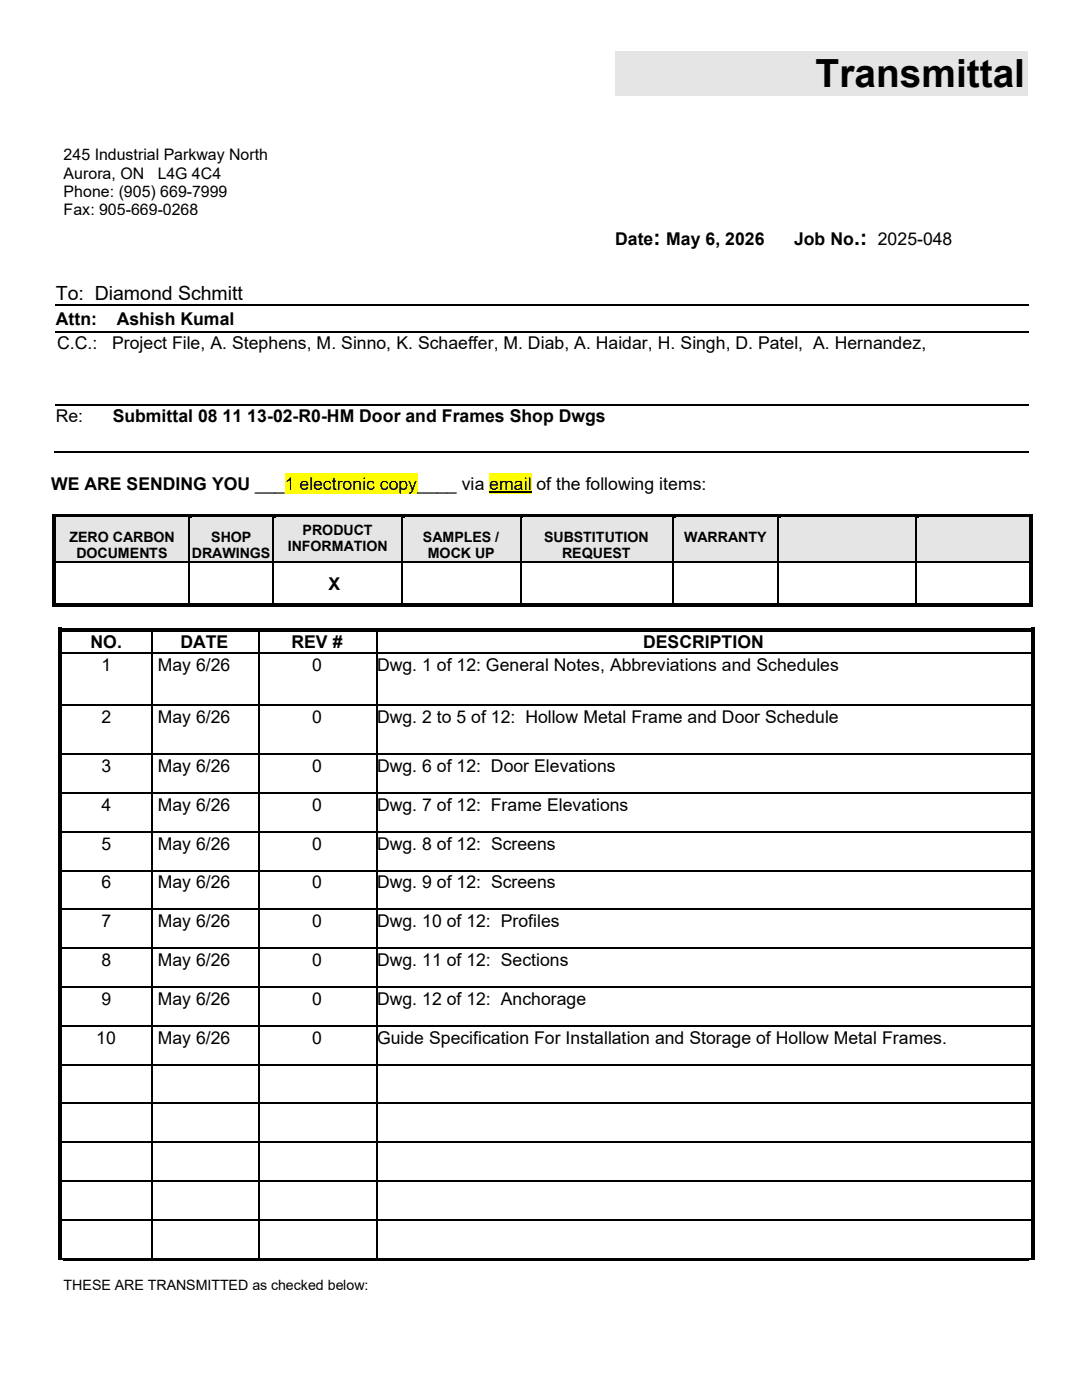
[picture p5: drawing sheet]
<svg xmlns="http://www.w3.org/2000/svg" width="216mm" height="279mm" viewBox="0 0 216 279" stroke-linecap="round" stroke-linejoin="round" font-family="sans-serif">
<defs><g id="words">
<text font-size="7.7" x="162.7" y="17.4">Transmittal</text>
<g font-size="4.2">
<text x="130.4" y="48.9">:</text>
<text x="170.4" y="48.9">.:</text>
</g>
<text font-size="3.9" x="11.1" y="59.9">To: Diamond Schmitt</text>
<g font-size="3.5">
<text x="122.7" y="48.9">Date</text>
<text x="133" y="48.9">May 6, 2026</text>
<text x="158.4" y="48.9">Job No</text>
<text x="175.2" y="48.9">2025-048</text>
<text x="11.1" y="64.9">Attn:</text>
<text x="23.3" y="64.9">Ashish Kumal</text>
<text x="11.4" y="69.7">C.C.:</text>
<text x="22.4" y="69.7">Project File, A. Stephens, M. Sinno, K. Schaeffer, M. Diab, A. Haidar, H. Singh, D. Patel, A. Hernandez,</text>
<text x="11.1" y="84.2">Re:</text>
<text x="22.5" y="84.2">Submittal 08 11 13-02-R0-HM Door and Frames Shop Dwgs</text>
<text x="10.2" y="97.8">WE ARE SENDING YOU ___</text>
<text x="56.8" y="97.8">1 electronic copy</text>
<text x="83.3" y="97.8">____ via</text>
<text x="97.6" y="97.8">email</text>
<text x="107" y="97.8">of the following items:</text>
<text x="65.5" y="117.7">X</text>
<text x="18.1" y="129.4">NO.</text>
<text x="36" y="129.4">DATE</text>
<text x="58.2" y="129.4">REV #</text>
<text x="128.3" y="129.4">DESCRIPTION</text>
<text x="20.2" y="133.8">1</text>
<text x="31.5" y="133.8">May 6/26</text>
<text x="62.3" y="133.8">0</text>
<text x="75.2" y="133.8">Dwg. 1 of 12: General Notes, Abbreviations and Schedules</text>
<text x="20.2" y="144.2">2</text>
<text x="31.5" y="144.2">May 6/26</text>
<text x="62.3" y="144.2">0</text>
<text x="75.2" y="144.2">Dwg. 2 to 5 of 12: Hollow Metal Frame and Door Schedule</text>
<text x="20.2" y="154.1">3</text>
<text x="31.5" y="154.1">May 6/26</text>
<text x="62.3" y="154.1">0</text>
<text x="75.2" y="154.1">Dwg. 6 of 12: Door Elevations</text>
<text x="20.2" y="161.8">4</text>
<text x="31.5" y="161.8">May 6/26</text>
<text x="62.3" y="161.8">0</text>
<text x="75.2" y="161.8">Dwg. 7 of 12: Frame Elevations</text>
<text x="20.2" y="169.6">5</text>
<text x="31.5" y="169.6">May 6/26</text>
<text x="62.3" y="169.6">0</text>
<text x="75.2" y="169.6">Dwg. 8 of 12: Screens</text>
<text x="20.2" y="177.3">6</text>
<text x="31.5" y="177.3">May 6/26</text>
<text x="62.3" y="177.3">0</text>
<text x="75.2" y="177.3">Dwg. 9 of 12: Screens</text>
<text x="20.2" y="185.1">7</text>
<text x="31.5" y="185.1">May 6/26</text>
<text x="62.3" y="185.1">0</text>
<text x="75.2" y="185.1">Dwg. 10 of 12: Profiles</text>
<text x="20.2" y="192.8">8</text>
<text x="31.5" y="192.8">May 6/26</text>
<text x="62.3" y="192.8">0</text>
<text x="75.2" y="192.8">Dwg. 11 of 12: Sections</text>
<text x="20.2" y="200.6">9</text>
<text x="31.5" y="200.6">May 6/26</text>
<text x="62.3" y="200.6">0</text>
<text x="75.2" y="200.6">Dwg. 12 of 12: Anchorage</text>
<text x="19.2" y="208.3">10</text>
<text x="31.5" y="208.3">May 6/26</text>
<text x="62.3" y="208.3">0</text>
<text x="75.2" y="208.3">Guide Specification For Installation and Storage of Hollow Metal Frames.</text>
</g>
<g font-size="3.2">
<text x="12.7" y="32">245 Industrial Parkway North</text>
<text x="12.7" y="35.7">Aurora, ON</text>
<text x="31.5" y="35.7">L4G 4C4</text>
<text x="12.7" y="39.3">Phone: (905) 669-7999</text>
<text x="12.7" y="43">Fax: 905-669-0268</text>
</g>
<g font-size="2.8">
<text x="60.4" y="106.7">PRODUCT</text>
<text x="13.8" y="108.1">ZERO CARBON</text>
<text x="15.2" y="111.4">DOCUMENTS</text>
<text x="38.3" y="111.4">DRAWINGS</text>
<text x="42.1" y="108.1">SHOP</text>
<text x="57.4" y="110">INFORMATION</text>
<text x="84.4" y="108.1">SAMPLES /</text>
<text x="85.4" y="111.4">MOCK UP</text>
<text x="108.6" y="108.1">SUBSTITUTION</text>
<text x="112.2" y="111.4">REQUEST</text>
<text x="136.5" y="108.1">WARRANTY</text>
<text x="12.7" y="257.5">THESE ARE TRANSMITTED as checked below:</text>
</g>
</g></defs>
<path d="M122.7 10.2h82.4v8.9h-82.4z" fill-rule="evenodd" fill="#e5e5e5"/>
<path d="M11.1 60.8h111.6M11.1 66.3h111.6M123 60.8h82.3M123 66.3h82.3M10.8 90.3h194.5M11.1 80.8h194.2" fill="none" stroke="#000" stroke-width=".25"/>
<g fill="#000">
<path d="M122.7 60.7h.3v.3h-.3z" fill-rule="evenodd"/>
<path d="M122.7 66.1h.3v.3h-.3z" fill-rule="evenodd"/>
</g>
<g fill="#ff0">
<path d="M56.8 94.5h26.5v4h-26.5z" fill-rule="evenodd"/>
<path d="M97.6 94.5h8.5v4h-8.5z" fill-rule="evenodd"/>
</g>
<path d="M97.6 98.3h8.5" fill="none" stroke="#000" stroke-width=".25"/>
<g fill="#e5e5e5">
<path d="M11.1 103.4h26.5v8.6h-26.5z" fill-rule="evenodd"/>
<path d="M11.1 103.4h26.5v5.3h-26.5z" fill-rule="evenodd"/>
<path d="M11.1 108.7h26.5v3.3h-26.5z" fill-rule="evenodd"/>
<path d="M37.9 103.4h16.5v8.6h-16.5z" fill-rule="evenodd"/>
<path d="M37.9 103.4h16.5v5.3h-16.5z" fill-rule="evenodd"/>
<path d="M37.9 108.7h16.5v3.3h-16.5z" fill-rule="evenodd"/>
<path d="M54.7 103.4h25.4v8.6h-25.4z" fill-rule="evenodd"/>
<path d="M54.7 103.4h25.4v3.9h-25.4z" fill-rule="evenodd"/>
<path d="M54.7 107.3h25.4v3.3h-25.4z" fill-rule="evenodd"/>
<path d="M80.4 103.4h23.3v8.6h-23.3z" fill-rule="evenodd"/>
<path d="M80.4 103.4h23.3v5.3h-23.3z" fill-rule="evenodd"/>
<path d="M80.4 108.7h23.3v3.3h-23.3z" fill-rule="evenodd"/>
<path d="M103.9 103.4h30.2v8.6h-30.2z" fill-rule="evenodd"/>
<path d="M103.9 103.4h30.2v5.3h-30.2z" fill-rule="evenodd"/>
<path d="M103.9 108.7h30.2v3.3h-30.2z" fill-rule="evenodd"/>
<path d="M134.3 103.4h20.8v8.6h-20.8z" fill-rule="evenodd"/>
<path d="M134.3 103.4h20.8v5.3h-20.8z" fill-rule="evenodd"/>
<path d="M155.4 103.4h27.2v8.6h-27.2z" fill-rule="evenodd"/>
<path d="M155.4 103.4h27.2v5.3h-27.2z" fill-rule="evenodd"/>
<path d="M182.9 103.4h22.5v8.6h-22.5z" fill-rule="evenodd"/>
<path d="M182.9 103.4h22.5v5.3h-22.5z" fill-rule="evenodd"/>
</g>
<g fill="#000">
<path d="M10.4 102.6h.7v.8h-.7z" fill-rule="evenodd"/>
<path d="M10.4 102.6h.7v.8h-.7z" fill-rule="evenodd"/>
<path d="M11.1 102.6h26.5v.8h-26.5z" fill-rule="evenodd"/>
</g>
<path d="M11.1 103.4h26.5" fill="none" stroke="#e5e5e5" stroke-width=".2"/>
<path d="M37.9 103.4h.5z" fill-rule="evenodd" fill="#e5e5e5"/>
<g fill="#000">
<path d="M37.6 103.4h.3z" fill-rule="evenodd"/>
<path d="M37.6 102.6h.8v.8h-.8z" fill-rule="evenodd"/>
<path d="M38.4 102.6h16v.8h-16z" fill-rule="evenodd"/>
</g>
<path d="M38.4 103.4h16" fill="none" stroke="#e5e5e5" stroke-width=".2"/>
<path d="M54.7 103.4h.5z" fill-rule="evenodd" fill="#e5e5e5"/>
<g fill="#000">
<path d="M54.4 103.4h.3z" fill-rule="evenodd"/>
<path d="M54.4 102.6h.8v.8h-.8z" fill-rule="evenodd"/>
<path d="M55.2 102.6h24.9v.8h-24.9z" fill-rule="evenodd"/>
</g>
<path d="M55.2 103.4h24.9" fill="none" stroke="#e5e5e5" stroke-width=".2"/>
<path d="M80.4 103.4h.5z" fill-rule="evenodd" fill="#e5e5e5"/>
<g fill="#000">
<path d="M80.1 103.4h.3z" fill-rule="evenodd"/>
<path d="M80.1 102.6h.8v.8h-.8z" fill-rule="evenodd"/>
<path d="M80.9 102.6h22.8v.8h-22.8z" fill-rule="evenodd"/>
</g>
<path d="M80.9 103.4h22.8" fill="none" stroke="#e5e5e5" stroke-width=".2"/>
<path d="M104 103.4h.5z" fill-rule="evenodd" fill="#e5e5e5"/>
<g fill="#000">
<path d="M103.7 103.4h.3z" fill-rule="evenodd"/>
<path d="M103.7 102.6h.8v.8h-.8z" fill-rule="evenodd"/>
<path d="M104.5 102.6h29.6v.8h-29.6z" fill-rule="evenodd"/>
</g>
<path d="M104.5 103.4h29.6" fill="none" stroke="#e5e5e5" stroke-width=".2"/>
<path d="M134.3 103.4h.6z" fill-rule="evenodd" fill="#e5e5e5"/>
<g fill="#000">
<path d="M134.1 103.4h.2z" fill-rule="evenodd"/>
<path d="M134.1 102.6h.8v.8h-.8z" fill-rule="evenodd"/>
<path d="M134.9 102.6h20.2v.8h-20.2z" fill-rule="evenodd"/>
</g>
<path d="M134.9 103.4h20.2" fill="none" stroke="#e5e5e5" stroke-width=".2"/>
<path d="M155.4 103.4h.5z" fill-rule="evenodd" fill="#e5e5e5"/>
<g fill="#000">
<path d="M155.1 103.4h.3z" fill-rule="evenodd"/>
<path d="M155.1 102.6h.8v.8h-.8z" fill-rule="evenodd"/>
<path d="M155.9 102.6h26.7v.8h-26.7z" fill-rule="evenodd"/>
</g>
<path d="M155.9 103.4h26.7" fill="none" stroke="#e5e5e5" stroke-width=".2"/>
<path d="M182.9 103.4h.5z" fill-rule="evenodd" fill="#e5e5e5"/>
<g fill="#000">
<path d="M10.4 103.4h.7v8.6h-.7z" fill-rule="evenodd"/>
<path d="M10.4 112h.7v.2h-.7z" fill-rule="evenodd"/>
<path d="M37.6 112h.3v.2h-.3z" fill-rule="evenodd"/>
<path d="M54.4 112h.3v.2h-.3z" fill-rule="evenodd"/>
<path d="M80.1 112h.3v.2h-.3z" fill-rule="evenodd"/>
<path d="M103.7 112h.3v.2h-.3z" fill-rule="evenodd"/>
<path d="M134.1 112h.2v.2h-.2z" fill-rule="evenodd"/>
<path d="M155.1 112h.3v.2h-.3z" fill-rule="evenodd"/>
<path d="M182.6 103.4h.3z" fill-rule="evenodd"/>
<path d="M182.6 102.6h.8v.8h-.8z" fill-rule="evenodd"/>
<path d="M182.6 112h.3v.2h-.3z" fill-rule="evenodd"/>
<path d="M183.4 102.6h22v.8h-22z" fill-rule="evenodd"/>
<path d="M205.4 102.6h.8v.8h-.8z" fill-rule="evenodd"/>
<path d="M205.4 102.6h.8v.8h-.8z" fill-rule="evenodd"/>
<path d="M205.4 103.4h.8v8.6h-.8z" fill-rule="evenodd"/>
<path d="M205.4 112h.8v.2h-.8z" fill-rule="evenodd"/>
<path d="M10.4 112.2h.7v8.3h-.7z" fill-rule="evenodd"/>
<path d="M10.4 120.5h.7v.7h-.7z" fill-rule="evenodd"/>
<path d="M10.4 120.5h.7v.7h-.7z" fill-rule="evenodd"/>
<path d="M11.1 120.5h26.5v.7h-26.5z" fill-rule="evenodd"/>
<path d="M11.6 125.3h.7v.8h-.7z" fill-rule="evenodd"/>
<path d="M11.6 125.3h.7v.8h-.7z" fill-rule="evenodd"/>
<path d="M11.6 126.1h.7v4.1h-.7z" fill-rule="evenodd"/>
<path d="M11.6 130.2h.7v.2h-.7z" fill-rule="evenodd"/>
<path d="M12.3 125.3h17.8v.8h-17.8z" fill-rule="evenodd"/>
<path d="M30.1 126.1h.3z" fill-rule="evenodd"/>
<path d="M30.1 125.3h.8v.8h-.8z" fill-rule="evenodd"/>
<path d="M30.1 130.2h.3v.2h-.3z" fill-rule="evenodd"/>
<path d="M30.9 125.3h20.6v.8h-20.6z" fill-rule="evenodd"/>
<path d="M37.6 120.5h.8v.7h-.8z" fill-rule="evenodd"/>
<path d="M38.4 120.5h16v.7h-16z" fill-rule="evenodd"/>
<path d="M51.5 126.1h.2z" fill-rule="evenodd"/>
<path d="M51.5 125.3h.7v.8h-.7z" fill-rule="evenodd"/>
<path d="M51.5 130.2h.2v.2h-.2z" fill-rule="evenodd"/>
<path d="M52.2 125.3h22.9v.8h-22.9z" fill-rule="evenodd"/>
<path d="M54.4 120.5h.8v.7h-.8z" fill-rule="evenodd"/>
<path d="M55.2 120.5h24.9v.7h-24.9z" fill-rule="evenodd"/>
<path d="M75.1 126.1h.3z" fill-rule="evenodd"/>
<path d="M75.1 125.3h.8v.8h-.8z" fill-rule="evenodd"/>
<path d="M75.1 130.2h.3v.2h-.3z" fill-rule="evenodd"/>
<path d="M75.9 125.3h129.8v.8h-129.8z" fill-rule="evenodd"/>
<path d="M80.1 120.5h.8v.7h-.8z" fill-rule="evenodd"/>
<path d="M80.9 120.5h22.8v.7h-22.8z" fill-rule="evenodd"/>
<path d="M103.7 120.5h.8v.7h-.8z" fill-rule="evenodd"/>
<path d="M104.5 120.5h29.6v.7h-29.6z" fill-rule="evenodd"/>
<path d="M134.1 120.5h.8v.7h-.8z" fill-rule="evenodd"/>
<path d="M134.9 120.5h20.2v.7h-20.2z" fill-rule="evenodd"/>
<path d="M155.1 120.5h.8v.7h-.8z" fill-rule="evenodd"/>
<path d="M155.9 120.5h26.7v.7h-26.7z" fill-rule="evenodd"/>
<path d="M182.6 120.5h.8v.7h-.8z" fill-rule="evenodd"/>
<path d="M183.4 120.5h22v.7h-22z" fill-rule="evenodd"/>
<path d="M205.4 112.2h.8v8.3h-.8z" fill-rule="evenodd"/>
<path d="M205.4 120.5h.8v.7h-.8z" fill-rule="evenodd"/>
<path d="M205.4 120.5h.8v.7h-.8z" fill-rule="evenodd"/>
<path d="M205.7 125.3h.8v.8h-.8z" fill-rule="evenodd"/>
<path d="M205.7 125.3h.8v.8h-.8z" fill-rule="evenodd"/>
<path d="M205.7 126.1h.8v4.1h-.8z" fill-rule="evenodd"/>
<path d="M205.7 130.2h.8v.2h-.8z" fill-rule="evenodd"/>
<path d="M11.6 130.4h.7v10.2h-.7z" fill-rule="evenodd"/>
<path d="M11.6 140.6h.7v.2h-.7z" fill-rule="evenodd"/>
<path d="M11.6 140.8h.7v9.6h-.7z" fill-rule="evenodd"/>
<path d="M11.6 150.4h.7v.2h-.7z" fill-rule="evenodd"/>
<path d="M11.6 150.6h.7v7.5h-.7z" fill-rule="evenodd"/>
<path d="M11.6 158.1h.7v.3h-.7z" fill-rule="evenodd"/>
<path d="M30.1 140.6h.3v.2h-.3z" fill-rule="evenodd"/>
<path d="M30.1 150.4h.3v.2h-.3z" fill-rule="evenodd"/>
<path d="M30.1 158.1h.3v.3h-.3z" fill-rule="evenodd"/>
<path d="M51.5 140.6h.2v.2h-.2z" fill-rule="evenodd"/>
<path d="M51.5 150.4h.2v.2h-.2z" fill-rule="evenodd"/>
<path d="M51.5 158.1h.2v.3h-.2z" fill-rule="evenodd"/>
<path d="M75.1 140.6h.3v.2h-.3z" fill-rule="evenodd"/>
<path d="M75.1 150.4h.3v.2h-.3z" fill-rule="evenodd"/>
<path d="M75.1 158.1h.3v.3h-.3z" fill-rule="evenodd"/>
<path d="M205.7 130.4h.8v10.2h-.8z" fill-rule="evenodd"/>
<path d="M205.7 140.6h.8v.2h-.8z" fill-rule="evenodd"/>
<path d="M205.7 140.8h.8v9.6h-.8z" fill-rule="evenodd"/>
<path d="M205.7 150.4h.8v.2h-.8z" fill-rule="evenodd"/>
<path d="M205.7 150.6h.8v7.5h-.8z" fill-rule="evenodd"/>
<path d="M205.7 158.1h.8v.3h-.8z" fill-rule="evenodd"/>
<path d="M11.6 158.4h.7v7.5h-.7z" fill-rule="evenodd"/>
<path d="M11.6 165.9h.7v.2h-.7z" fill-rule="evenodd"/>
<path d="M11.6 166.1h.7v7.5h-.7z" fill-rule="evenodd"/>
<path d="M11.6 173.6h.7v.3h-.7z" fill-rule="evenodd"/>
<path d="M30.1 165.9h.3v.2h-.3z" fill-rule="evenodd"/>
<path d="M30.1 173.6h.3v.3h-.3z" fill-rule="evenodd"/>
<path d="M51.5 165.9h.2v.2h-.2z" fill-rule="evenodd"/>
<path d="M51.5 173.6h.2v.3h-.2z" fill-rule="evenodd"/>
<path d="M75.1 165.9h.3v.2h-.3z" fill-rule="evenodd"/>
<path d="M75.1 173.6h.3v.3h-.3z" fill-rule="evenodd"/>
<path d="M205.7 158.4h.8v7.5h-.8z" fill-rule="evenodd"/>
<path d="M205.7 165.9h.8v.2h-.8z" fill-rule="evenodd"/>
<path d="M205.7 166.1h.8v7.5h-.8z" fill-rule="evenodd"/>
<path d="M205.7 173.6h.8v.3h-.8z" fill-rule="evenodd"/>
<path d="M11.6 173.9h.7v7.5h-.7z" fill-rule="evenodd"/>
<path d="M11.6 181.4h.7v.2h-.7z" fill-rule="evenodd"/>
<path d="M11.6 181.6h.7v7.5h-.7z" fill-rule="evenodd"/>
<path d="M11.6 189.1h.7v.3h-.7z" fill-rule="evenodd"/>
<path d="M11.6 189.4h.7v7.4h-.7z" fill-rule="evenodd"/>
<path d="M11.6 196.8h.7v.3h-.7z" fill-rule="evenodd"/>
<path d="M30.1 181.4h.3v.2h-.3z" fill-rule="evenodd"/>
<path d="M30.1 189.1h.3v.3h-.3z" fill-rule="evenodd"/>
<path d="M30.1 196.8h.3v.3h-.3z" fill-rule="evenodd"/>
<path d="M51.5 181.4h.2v.2h-.2z" fill-rule="evenodd"/>
<path d="M51.5 189.1h.2v.3h-.2z" fill-rule="evenodd"/>
<path d="M51.5 196.8h.2v.3h-.2z" fill-rule="evenodd"/>
<path d="M75.1 181.4h.3v.2h-.3z" fill-rule="evenodd"/>
<path d="M75.1 189.1h.3v.3h-.3z" fill-rule="evenodd"/>
<path d="M75.1 196.8h.3v.3h-.3z" fill-rule="evenodd"/>
<path d="M205.7 173.9h.8v7.5h-.8z" fill-rule="evenodd"/>
<path d="M205.7 181.4h.8v.2h-.8z" fill-rule="evenodd"/>
<path d="M205.7 181.6h.8v7.5h-.8z" fill-rule="evenodd"/>
<path d="M205.7 189.1h.8v.3h-.8z" fill-rule="evenodd"/>
<path d="M205.7 189.4h.8v7.4h-.8z" fill-rule="evenodd"/>
<path d="M205.7 196.8h.8v.3h-.8z" fill-rule="evenodd"/>
<path d="M11.6 197.1h.7v7.5h-.7z" fill-rule="evenodd"/>
<path d="M11.6 204.6h.7v.2h-.7z" fill-rule="evenodd"/>
<path d="M11.6 204.8h.7v7.5h-.7z" fill-rule="evenodd"/>
<path d="M11.6 212.3h.7v.3h-.7z" fill-rule="evenodd"/>
<path d="M30.1 204.6h.3v.2h-.3z" fill-rule="evenodd"/>
<path d="M30.1 212.3h.3v.3h-.3z" fill-rule="evenodd"/>
<path d="M51.5 204.6h.2v.2h-.2z" fill-rule="evenodd"/>
<path d="M51.5 212.3h.2v.3h-.2z" fill-rule="evenodd"/>
<path d="M75.1 204.6h.3v.2h-.3z" fill-rule="evenodd"/>
<path d="M75.1 212.3h.3v.3h-.3z" fill-rule="evenodd"/>
<path d="M205.7 197.1h.8v7.5h-.8z" fill-rule="evenodd"/>
<path d="M205.7 204.6h.8v.2h-.8z" fill-rule="evenodd"/>
<path d="M205.7 204.8h.8v7.5h-.8z" fill-rule="evenodd"/>
<path d="M205.7 212.3h.8v.3h-.8z" fill-rule="evenodd"/>
<path d="M11.6 212.6h.7v7.5h-.7z" fill-rule="evenodd"/>
<path d="M11.6 220.1h.7v.2h-.7z" fill-rule="evenodd"/>
<path d="M11.6 220.3h.7v7.5h-.7z" fill-rule="evenodd"/>
<path d="M11.6 227.8h.7v.3h-.7z" fill-rule="evenodd"/>
<path d="M11.6 228.1h.7v7.5h-.7z" fill-rule="evenodd"/>
<path d="M11.6 235.6h.7v.2h-.7z" fill-rule="evenodd"/>
<path d="M30.1 220.1h.3v.2h-.3z" fill-rule="evenodd"/>
<path d="M30.1 227.8h.3v.3h-.3z" fill-rule="evenodd"/>
<path d="M30.1 235.6h.3v.2h-.3z" fill-rule="evenodd"/>
<path d="M51.5 220.1h.2v.2h-.2z" fill-rule="evenodd"/>
<path d="M51.5 227.8h.2v.3h-.2z" fill-rule="evenodd"/>
<path d="M51.5 235.6h.2v.2h-.2z" fill-rule="evenodd"/>
<path d="M75.1 220.1h.3v.2h-.3z" fill-rule="evenodd"/>
<path d="M75.1 227.8h.3v.3h-.3z" fill-rule="evenodd"/>
<path d="M75.1 235.6h.3v.2h-.3z" fill-rule="evenodd"/>
<path d="M205.7 212.6h.8v7.5h-.8z" fill-rule="evenodd"/>
<path d="M205.7 220.1h.8v.2h-.8z" fill-rule="evenodd"/>
<path d="M205.7 220.3h.8v7.5h-.8z" fill-rule="evenodd"/>
<path d="M205.7 227.8h.8v.3h-.8z" fill-rule="evenodd"/>
<path d="M205.7 228.1h.8v7.5h-.8z" fill-rule="evenodd"/>
<path d="M205.7 235.6h.8v.2h-.8z" fill-rule="evenodd"/>
<path d="M11.6 235.8h.7v7.5h-.7z" fill-rule="evenodd"/>
<path d="M11.6 243.3h.7v.3h-.7z" fill-rule="evenodd"/>
<path d="M11.6 243.6h.7v7.5h-.7z" fill-rule="evenodd"/>
<path d="M11.6 251.1h1.1v.2h-1.1z" fill-rule="evenodd"/>
<path d="M12.7 251.1h17.4v.5h-17.4z" fill-rule="evenodd"/>
<path d="M30.1 243.3h.3v.3h-.3z" fill-rule="evenodd"/>
<path d="M30.1 251.1h.5v.5h-.5z" fill-rule="evenodd"/>
<path d="M30.6 251.1h20.9v.5h-20.9z" fill-rule="evenodd"/>
<path d="M51.5 243.3h.2v.3h-.2z" fill-rule="evenodd"/>
<path d="M51.5 251.1h.5v.5h-.5z" fill-rule="evenodd"/>
<path d="M52 251.1h23.1v.5h-23.1z" fill-rule="evenodd"/>
<path d="M75.1 243.3h.3v.3h-.3z" fill-rule="evenodd"/>
<path d="M75.1 251.1h.5v.5h-.5z" fill-rule="evenodd"/>
<path d="M75.6 251.1h129.7v.5h-129.7z" fill-rule="evenodd"/>
<path d="M205.3 251.1h.2v.2h-.2z" fill-rule="evenodd"/>
<path d="M205.5 251.1h.3v.2h-.3z" fill-rule="evenodd"/>
<path d="M205.7 235.8h.8v7.5h-.8z" fill-rule="evenodd"/>
<path d="M205.7 243.3h.8v.3h-.8z" fill-rule="evenodd"/>
<path d="M205.7 243.6h.8v7.5h-.8z" fill-rule="evenodd"/>
<path d="M205.7 251.1h.8v.2h-.8z" fill-rule="evenodd"/>
</g>
<path d="M183.4 103.4h22" fill="none" stroke="#e5e5e5" stroke-width=".2"/>
<g fill="none" stroke="#000" stroke-width=".25">
<path d="M11.1 112.1h26.5M37.7 103.4v8.6M37.7 112.2v8.3M37.9 112.1h16.5M54.5 103.4v8.6M54.5 112.2v8.3M54.7 112.1h25.4M80.2 103.4v8.6M80.2 112.2v8.3M80.4 112.1h23.3M103.9 103.4v8.6M103.9 112.2v8.3"/>
<path d="M104 112.1h30.1M134.2 103.4v8.6M134.2 112.2v8.3M134.3 112.1h20.8M155.3 103.4v8.6M155.3 112.2v8.3M155.4 112.1h27.2M182.7 103.4v8.6M182.7 112.2v8.3M182.9 112.1h22.5M12.3 130.3h17.8M30.2 126.1v4.1"/>
<path d="M30.2 130.4v10.2M30.4 130.3h21.1M51.6 126.1v4.1M51.6 130.4v10.2M51.7 130.3h23.4M75.2 126.1v4.1M75.2 130.4v10.2M75.4 130.3h130.3M12.3 140.7h17.8M12.3 150.5h17.8M12.3 158.3h17.8M30.2 140.8v9.6"/>
<path d="M30.2 150.6v7.5M30.2 158.4v7.5M30.4 140.7h21.1M30.4 150.5h21.1M30.4 158.3h21.1M51.6 140.8v9.6M51.6 150.6v7.5M51.6 158.4v7.5M51.7 140.7h23.4M51.7 150.5h23.4M51.7 158.3h23.4M75.2 140.8v9.6"/>
<path d="M75.2 150.6v7.5M75.2 158.4v7.5M75.4 140.7h130.3M75.4 150.5h130.3M75.4 158.3h130.3M12.3 166h17.8M12.3 173.8h17.8M30.2 166.1v7.5M30.2 173.9v7.5M30.4 166h21.1M30.4 173.8h21.1M51.6 166.1v7.5"/>
<path d="M51.6 173.9v7.5M51.7 166h23.4M51.7 173.8h23.4M75.2 166.1v7.5M75.2 173.9v7.5M75.4 166h130.3M75.4 173.8h130.3M12.3 181.5h17.8M12.3 189.3h17.8M12.3 197h17.8M30.2 181.6v7.5M30.2 189.4v7.4"/>
<path d="M30.2 197.1v7.5M30.4 181.5h21.1M30.4 189.3h21.1M30.4 197h21.1M51.6 181.6v7.5M51.6 189.4v7.4M51.6 197.1v7.5M51.7 181.5h23.4M51.7 189.3h23.4M51.7 197h23.4M75.2 181.6v7.5M75.2 189.4v7.4"/>
<path d="M75.2 197.1v7.5M75.4 181.5h130.3M75.4 189.3h130.3M75.4 197h130.3M12.3 204.7h17.8M12.3 212.5h17.8M30.2 204.8v7.5M30.2 212.6v7.5M30.4 204.7h21.1M30.4 212.5h21.1M51.6 204.8v7.5M51.6 212.6v7.5"/>
<path d="M51.7 204.7h23.4M51.7 212.5h23.4M75.2 204.8v7.5M75.2 212.6v7.5M75.4 204.7h130.3M75.4 212.5h130.3M12.3 220.2h17.8M12.3 228h17.8M12.3 235.7h17.8M30.2 220.3v7.5M30.2 228.1v7.5M30.2 235.8v7.5"/>
<path d="M30.4 220.2h21.1M30.4 228h21.1M30.4 235.7h21.1M51.6 220.3v7.5M51.6 228.1v7.5M51.6 235.8v7.5M51.7 220.2h23.4M51.7 228h23.4M51.7 235.7h23.4M75.2 220.3v7.5M75.2 228.1v7.5M75.2 235.8v7.5"/>
<path d="M75.4 220.2h130.3M75.4 228h130.3M75.4 235.7h130.3M12.3 243.5h17.8M30.2 243.6v7.5M30.4 243.5h21.1M51.6 243.6v7.5M51.7 243.5h23.4M75.2 243.6v7.5M75.4 243.5h130.3"/>
</g>
<use href="#words"/>
</svg>
